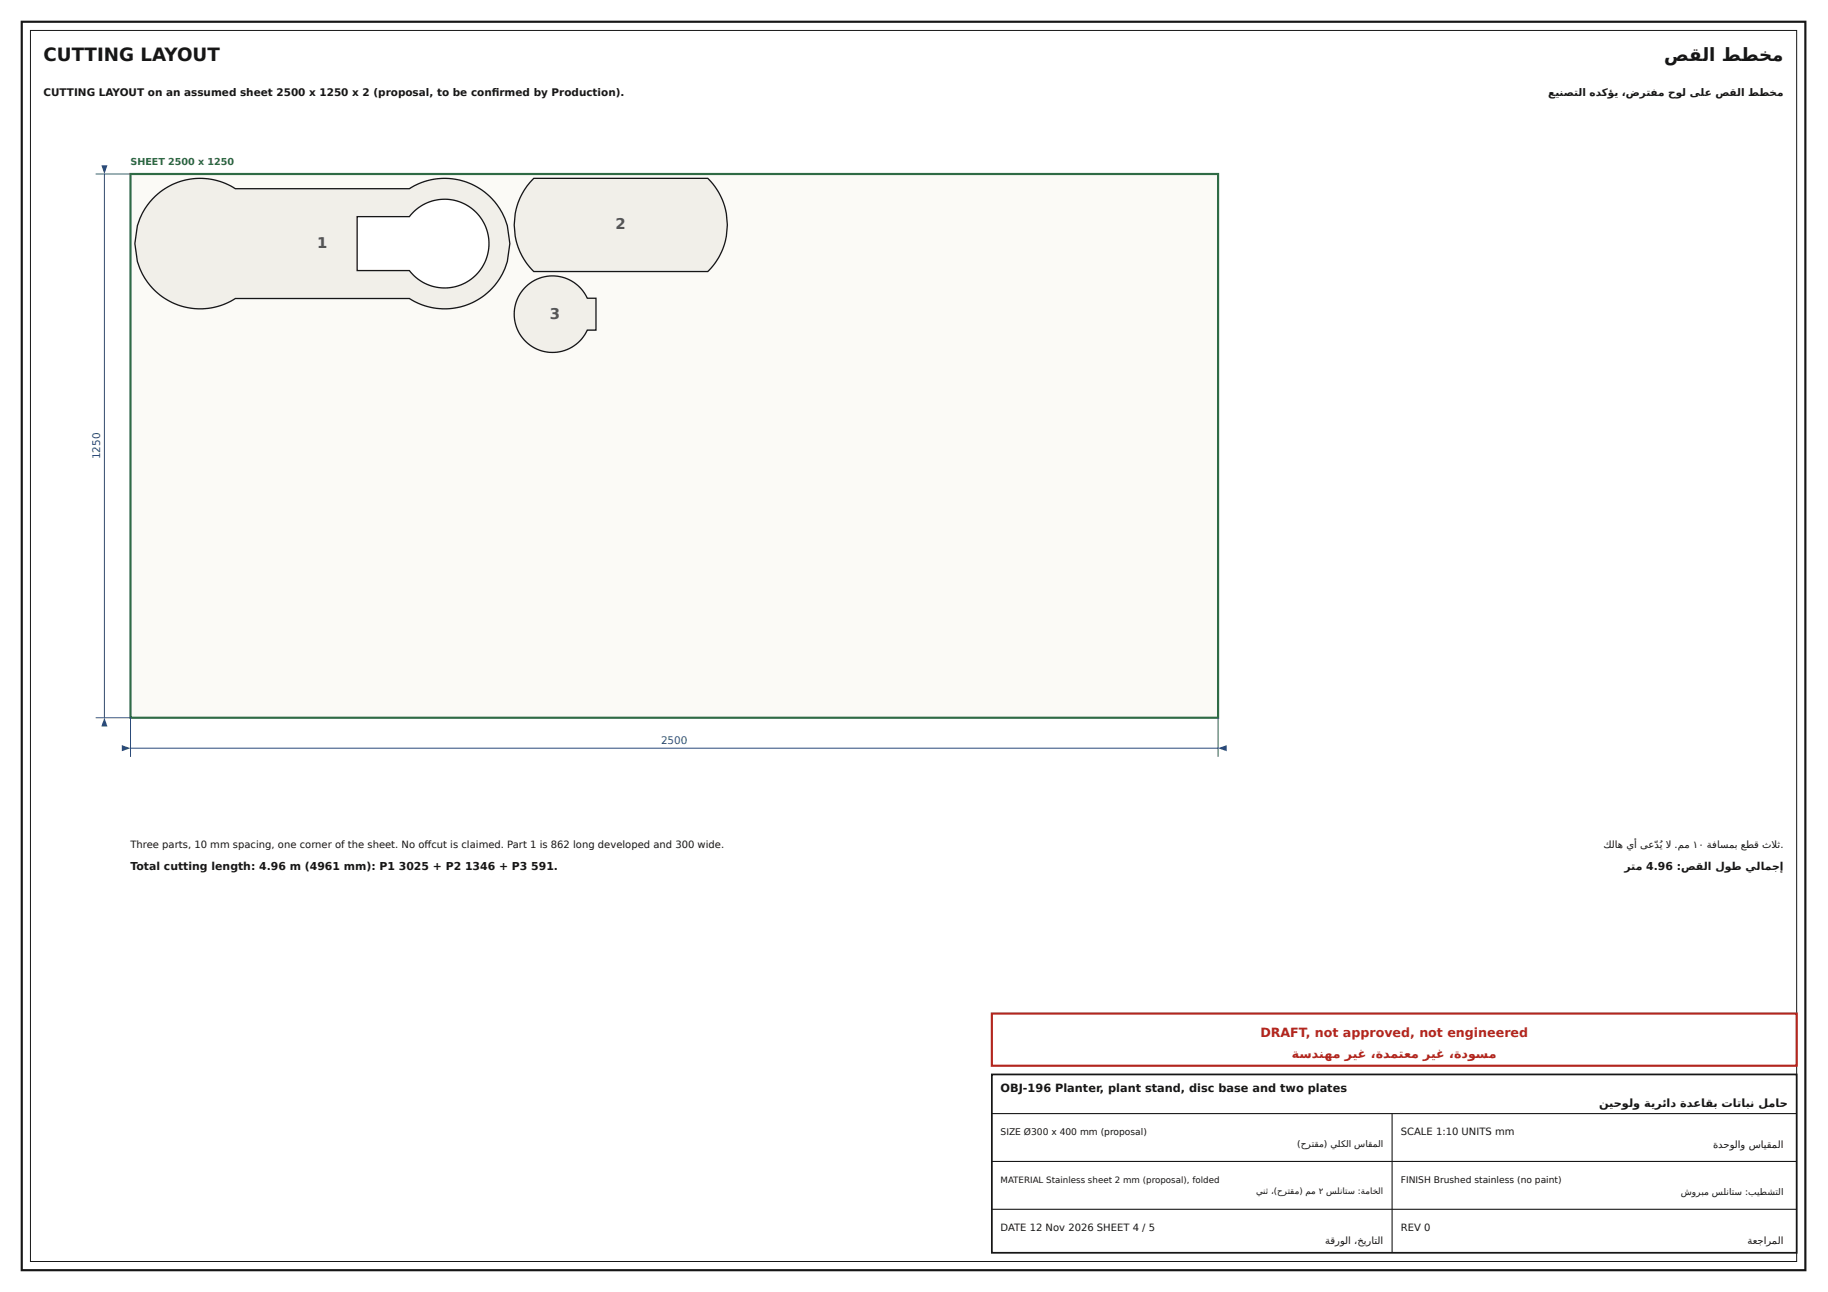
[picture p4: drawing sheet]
<svg xmlns="http://www.w3.org/2000/svg" width="420mm" height="297mm" viewBox="0 0 420 297" stroke-linecap="round" stroke-linejoin="round" font-family="sans-serif">
<defs><g id="words">
<g font-size="4.2" fill="#161616">
<text x="10" y="14">CUTTING LAYOUT</text>
<text x="382.6" y="14">صقلا ططخم</text>
</g>
<g font-size="3.4" fill="#555">
<text x="141.5" y="52.7">2</text>
<text x="72.9" y="57">1</text>
<text x="126.4" y="73.2">3</text>
</g>
<g font-size="2.9" fill="#b3261e">
<text x="289.7" y="238.4">DRAFT, not approved, not engineered</text>
<text x="297" y="243.2">ةسدنهم ريغ ،ةدمتعم ريغ ،ةدوسم</text>
</g>
<g font-size="2.6" fill="#161616">
<text x="230" y="251">OBJ-196 Planter, plant stand, disc base and two plates</text>
<text x="367.6" y="254.4">نيحولو ةيرئاد ةدعاقب تاتابن لماح</text>
</g>
<g font-size="2.5" fill="#161616">
<text x="30" y="200">Total cutting length: 4.96 m (4961 mm): P1</text>
<text x="91.7" y="200">3025 + P2</text>
<text x="106.9" y="200">1346 + P3</text>
<text x="122.1" y="200">591.</text>
<text x="373.4" y="200">رتم 4.96 :صقلا لوط يلامجإ</text>
</g>
<g font-size="2.4" fill="#161616">
<text x="10" y="22">CUTTING LAYOUT on an assumed sheet 2500 x 1250 x 2 (proposal, to be confi rmed by Production).</text>
<text x="355.9" y="22">عينصتلا هدكؤي ،ضرتفم حول ىلع صقلا ططخم</text>
</g>
<g font-size="2.4" fill="#2a4a7a">
<text x="23" y="105.6" transform="rotate(-90 23 105.6)">1250</text>
<text x="151.9" y="171">2500</text>
</g>
<g font-size="2.3" fill="#161616">
<text x="30" y="195">Three parts, 10 mm spacing, one corner of the sheet. No off cut is claimed. Part 1 is 862 long developed and 300 wide.</text>
<text x="368.6" y="195">كلاه يأ ىعّد ُي ال .مم ١٠ ةفاسمب عطق ثال ث.</text>
<text x="322" y="261">SCALE 1:10 UNITS mm</text>
<text x="393.8" y="264">ةدحولاو سايقملا</text>
<text x="230" y="283">DATE 12 Nov 2026 SHEET 4 / 5</text>
<text x="304.6" y="286">ةقرولا ،خيراتلا</text>
<text x="322" y="283">REV 0</text>
<text x="401.7" y="286">ةعجارملا</text>
</g>
<text font-size="2.2" fill="#2f6b45" x="30" y="38">SHEET 2500 x 1250</text>
<g font-size="2.1" fill="#161616">
<text x="230" y="261">SIZE Ø300 x 400 mm (proposal)</text>
<text x="298.2" y="263.7">(حرتقم) يلكلا ساقملا</text>
<text x="322" y="272">FINISH Brushed stainless (no paint)</text>
<text x="386.4" y="274.7">شوربم سلناتس :بيطشتلا</text>
</g>
<g font-size="2" fill="#161616">
<text x="230" y="272">MATERIAL Stainless sheet 2 mm (proposal), folded</text>
<text x="288.7" y="274.6">ينث ،(حرتقم) مم ٢ سلناتس :ةماخلا</text>
</g>
</g></defs>
<path d="M5 5h410v287h-410z" fill="none" stroke="#161616" stroke-width=".5"/>
<path d="M7 7h406v283h-406z" fill="none" stroke="#161616" stroke-width=".23"/>
<path d="M228 247h185v41h-185z" fill="#fff"/>
<path d="M228 247h185v41h-185z" fill="none" stroke="#161616" stroke-width=".4"/>
<path d="M228 256h185M320 256v32M228 267h185M228 278h185" fill="none" stroke="#161616" stroke-width=".25"/>
<path d="M228 233h185v12h-185z" fill="#fff"/>
<path d="M228 233h185v12h-185z" fill="none" stroke="#b3261e" stroke-width=".5"/>
<path d="M30 40h250v125h-250z" fill="#fbfaf6"/>
<path d="M30 40h250v125h-250z" fill="none" stroke="#2f6b45" stroke-width=".5"/>
<path d="M35.6 45.2a15 15 0 0 1 18.5-1.8h40a15 15 0 0 1 22.5 8.5 15 15 0 0 1-4.6 15.5 15 15 0 0 1-17.9 1.2h-40a15 15 0 0 1-22.5-8.5 15 15 0 0 1 4-14.9z" fill="#f1efe9"/>
<path d="M35.6 45.2a15 15 0 0 1 18.5-1.8h40a15 15 0 0 1 22.5 8.5 15 15 0 0 1-4.6 15.5 15 15 0 0 1-17.9 1.2h-40a15 15 0 0 1-22.5-8.5 15 15 0 0 1 4-14.9z" fill="none" stroke="#161616" stroke-width=".3"/>
<path d="M82.1 49.8h12a10.2 10.2 0 0 1 15-1.3 10.2 10.2 0 0 1 0 15 10.2 10.2 0 0 1-15-1.3h-12z" fill="#fff"/>
<path d="M82.1 49.8h12a10.2 10.2 0 0 1 15-1.3 10.2 10.2 0 0 1 0 15 10.2 10.2 0 0 1-15-1.3h-12z" fill="none" stroke="#161616" stroke-width=".3"/>
<path d="M122.7 41h40a15.1 15.1 0 0 1 4.3 8.1 15.1 15.1 0 0 1-1.8 10.1l-1.2 1.7-1.3 1.5h-40a15 15 0 0 1-4.3-8.1 14.8 14.8 0 0 1 1.8-10.1l.9-1.4z" fill="#f1efe9"/>
<path d="M122.7 41h40a15.1 15.1 0 0 1 4.3 8.1 15.1 15.1 0 0 1-1.8 10.1l-1.2 1.7-1.3 1.5h-40a15 15 0 0 1-4.3-8.1 14.8 14.8 0 0 1 1.8-10.1l.9-1.4z" fill="none" stroke="#161616" stroke-width=".3"/>
<path d="M120.5 66.3a8.8 8.8 0 0 1 14.5 2.3h2v7.3h-2a8.8 8.8 0 0 1-12.9 3.6 8.8 8.8 0 0 1-1.6-13.2z" fill="#f1efe9"/>
<path d="M120.5 66.3a8.8 8.8 0 0 1 14.5 2.3h2v7.3h-2a8.8 8.8 0 0 1-12.9 3.6 8.8 8.8 0 0 1-1.6-13.2z" fill="none" stroke="#161616" stroke-width=".3"/>
<path d="M30 172h250" fill="none" stroke="#2a4a7a" stroke-width=".23"/>
<g fill="#2a4a7a">
<path d="M28 171.3l2 .7-2 .7z"/>
<path d="M280 172l2-.7v1.4z"/>
</g>
<path d="M24 40v125M30 165v9M280 165v9" fill="none" stroke="#2a4a7a" stroke-width=".23"/>
<g fill="#2a4a7a">
<path d="M23.3 38h1.4l-.7 2z"/>
<path d="M24 165l.7 2h-1.4z"/>
</g>
<path d="M22 40h8M22 165h8" fill="none" stroke="#2a4a7a" stroke-width=".23"/>
<use href="#words"/>
</svg>
